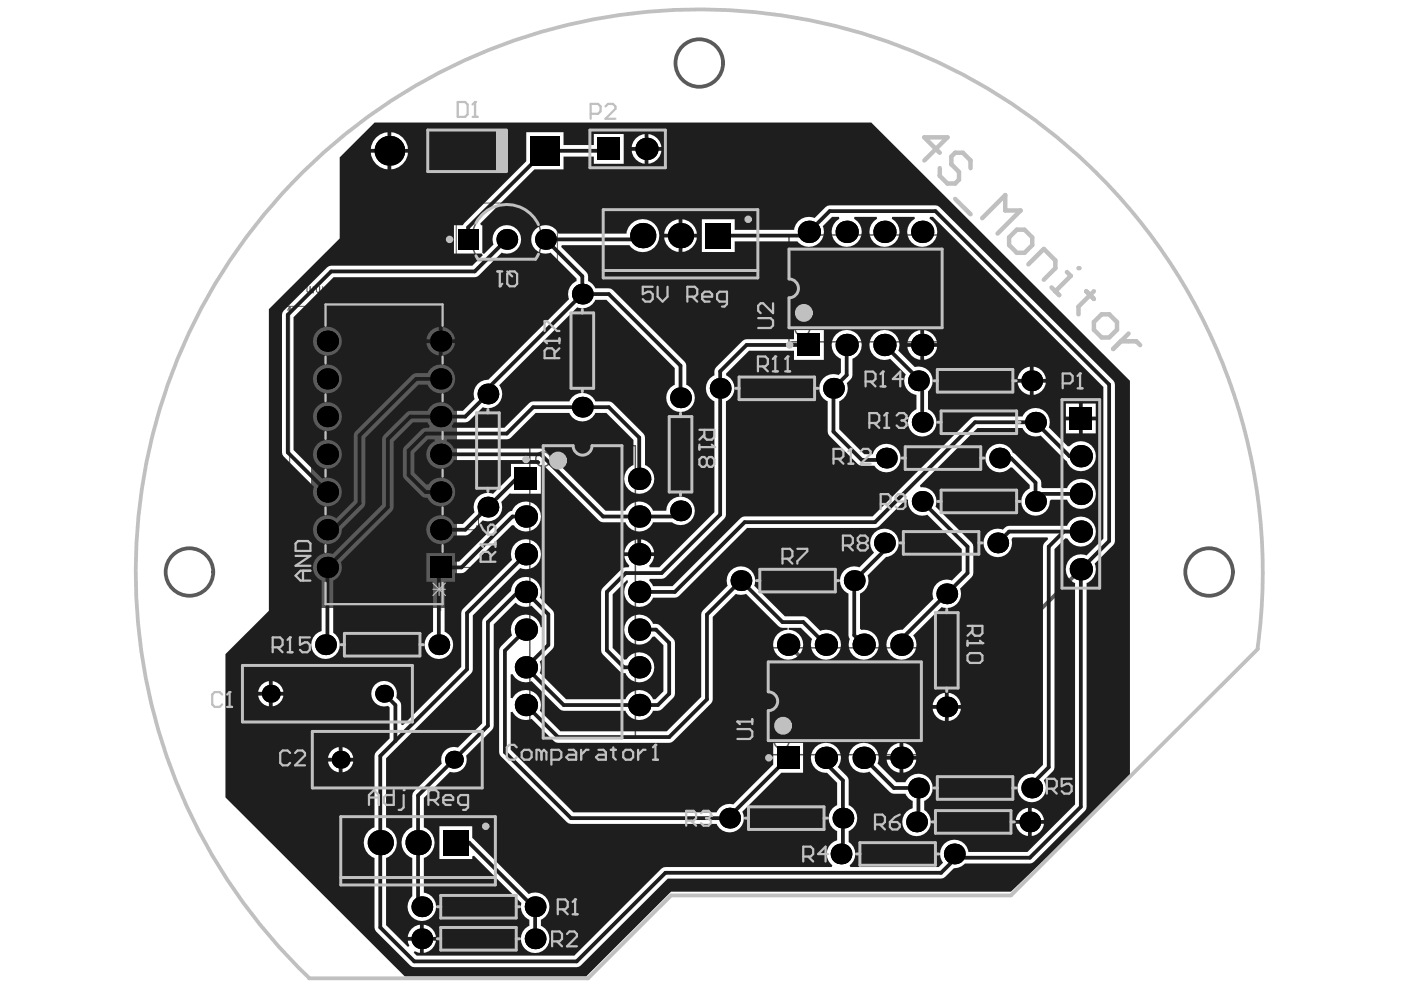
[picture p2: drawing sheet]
<svg xmlns="http://www.w3.org/2000/svg" width="297mm" height="210mm" viewBox="0 0 297 210" stroke-linecap="round" stroke-linejoin="round" font-family="sans-serif">
<path d="M68.6 64.1h25.6v5.2h2.3v54h-2.3v5.2h-25.6v-5.2h-2.2v-54h2.2z" fill="#5a5a5a"/>
<g fill="none" stroke="#5a5a5a" stroke-width=".32">
<path d="M102.4 45.4a7.4 7.4 0 0 1 9.9-.3 7.4 7.4 0 0 1 1.2 9.9h-12.1a7.4 7.4 0 0 1 1-9.6zM105.9 50.8h3.1M107.5 49.2v3.1M127.9 44.5h32.8v14.4h-32.8zM127.9 54.8h32.8M142.7 50h3.2M144.3 48.4v3.1M167.3 49.8h32.5v22.7h-32.5zM183.5 59.6v3.1M181.9 61.2h3.2M112.3 94.5h22.4v62h-22.4zM121.9 125.5h3.2"/>
<path d="M123.5 123.9v3.2M162.9 137.4h32.4v22.6h-32.4zM177.5 148.7h3.2M179.1 147.1v3.2M72.2 173.2h32.8v14.4h-32.8zM87.1 178.7h3.1M88.6 177.1v3.1M72.2 185.9h32.8"/>
<circle cx="170.1" cy="69.6" r="1.57"/>
<circle cx="115.2" cy="97.3" r="1.57"/>
<circle cx="165.7" cy="157.2" r="1.57"/>
</g>
<g fill="none" stroke="#5a5a5a" stroke-width=".21">
<path d="M96.7 43h21.5v12.3h-21.5zM60.2 64.9h33.2M61.4 64.9l.4 .8h-.8zM61.4 64.9v62.8M65.1 60.8v.9l.3 .4 .4-.4M65.8 60.8v.9M66.4 60.8v1.3h-.3l-.3-.4M67.1 60.8v.9l.3 .4 .4-.4M67.8 60.8v.9M68.4 60.8v1.3h-.3l-.3-.4M69.1 60.8h1.3l-1.3 1.3v.3l.3 .3h.7l.3-.3M69.4 70.9h-1.4v2.9h1.4"/>
<path d="M69.4 78.9h-1.4v2.9h1.4M69.4 63.1v66.4M69.4 64.3l.8-.4v.8zM69.4 64.3h24M71.1 61.1l.3-.3h.7l.3 .3v.6h-1l-.3-.3zM72.4 61.7l-.6 .7-.7 .3M73.8 60.8h.3v.3h-.3zM76.1 60.8v.3l-1.3 1.3v.3h1.3M78.1 60.8l-1.3 1.3M78.8 60.8v.9l.3 .4h1v-1.3M81.1 60.8h.7M81.4 62.7h.1"/>
<path d="M81.4 60.8v1.3h.4M82.4 62.1h.1M82.4 62.1v.3l.4 .3h.6l.4-.3M82.8 61.7l-.4 .4M82.8 61.7h.3M83.8 61.1l-.4-.3h-.6l-.4 .3v.3l.4 .3M85.1 60.8h.3v.3h-.3zM86.1 61.1l.3-.3h.7l.3 .3v1.3l-.3 .3h-.7l-.3-.3zM92.6 63.9l.8 .4-.8 .4zM93.4 63.1v66.4M93.4 70.9h1.5v2.9h-1.5M93.4 78.9h1.5v2.9h-1.5"/>
<path d="M69.4 86.9h-1.4v2.9h1.4M69.4 94.9h-1.4v2.9h1.4M93.4 86.9h1.5v2.9h-1.5M93.4 94.9h1.5v2.9h-1.5M69.4 102.9h-1.4v2.9h1.4M69.4 110.9h-1.4v2.9h1.4M69.4 118.9h-1.4v2.8h1.4M93.4 102.9h1.5v2.9h-1.5M93.4 110.9h1.5v2.9h-1.5M93.4 118.9h1.5v2.8h-1.5M93.4 112.3h9.2M101 111.5h.8l-.4 .8z"/>
<path d="M101.4 108.3v4M60.2 127.7h33.2M61 126.9h.8l-.4 .8zM69.4 128.3l.8-.4v.8zM69.4 128.3h24M80.5 127.7a.96 .96 0 0 1 .9-1 .96 .96 0 0 1 1 1M92.6 127.9l.8 .4-.8 .4zM93.4 120.3h9.2M101.4 120.3l.4 .8h-.8zM101.4 120.3v4"/>
</g>
<path d="M68.6 64.1h25.6v5.2h2.3v54h-2.3v5.2h-25.6v-5.2h-2.2v-54h2.2z" fill="none" stroke="#5a5a5a" stroke-width=".48"/>
<path d="M91 119l2.6 2.6M92.3 119v2.6M93.6 119l-2.6 2.6M91 120.3h2.6" fill="none" stroke="#5a5a5a" stroke-width=".24"/>
<path d="M66 63.7h30.9v65.2h-30.9z" fill="#5a5a5a"/>
<g fill="none" stroke="#5a5a5a" stroke-width=".8">
<path d="M229.2 120.7l-14.5 14.4v11.6l-8 8h-21.6l-18-18"/>
<circle cx="148.3" cy="13.4" r="5"/>
<circle cx="40.2" cy="121.3" r="5"/>
<circle cx="256.4" cy="121.3" r="5"/>
</g>
<g fill="#000">
<circle cx="82.6" cy="32" r="3.2"/>
<circle cx="137.1" cy="31.6" r="2.37"/>
<circle cx="107.5" cy="50.8" r="2.21"/>
<circle cx="115.6" cy="50.8" r="2.21"/>
<circle cx="136.3" cy="50" r="2.68"/>
<circle cx="144.3" cy="50" r="2.68"/>
<circle cx="171.5" cy="49.2" r="2.37"/>
<circle cx="179.5" cy="49.2" r="2.37"/>
<circle cx="187.5" cy="49.2" r="2.37"/>
<circle cx="195.5" cy="49.2" r="2.37"/>
<circle cx="69.4" cy="72.3" r="2.24"/>
<circle cx="93.4" cy="72.3" r="2.24"/>
<circle cx="123.5" cy="62.3" r="2.21"/>
<circle cx="179.5" cy="73.1" r="2.37"/>
<circle cx="187.5" cy="73.1" r="2.37"/>
<circle cx="195.5" cy="73.1" r="2.37"/>
<circle cx="69.4" cy="88.3" r="2.24"/>
<circle cx="69.4" cy="80.3" r="2.24"/>
<circle cx="69.4" cy="96.3" r="2.24"/>
<circle cx="93.4" cy="88.3" r="2.24"/>
<circle cx="93.4" cy="80.3" r="2.24"/>
<circle cx="93.4" cy="96.3" r="2.24"/>
<circle cx="103.4" cy="83.5" r="2.21"/>
<circle cx="123.5" cy="86.3" r="2.21"/>
<circle cx="144.3" cy="84.3" r="2.21"/>
<circle cx="152.7" cy="82.3" r="2.21"/>
<circle cx="176.7" cy="82.3" r="2.21"/>
<circle cx="187.9" cy="97.1" r="2.21"/>
<circle cx="194.7" cy="80.7" r="2.21"/>
<circle cx="195.5" cy="89.5" r="2.21"/>
<circle cx="211.9" cy="97.1" r="2.21"/>
<circle cx="218.7" cy="80.7" r="2.21"/>
<circle cx="219.5" cy="89.5" r="2.21"/>
<circle cx="229.2" cy="96.7" r="2.37"/>
<circle cx="69.4" cy="104.3" r="2.24"/>
<circle cx="69.4" cy="112.3" r="2.24"/>
<circle cx="93.4" cy="112.3" r="2.24"/>
<circle cx="93.4" cy="104.3" r="2.24"/>
<circle cx="103.4" cy="107.5" r="2.21"/>
<circle cx="111.5" cy="109.5" r="2.37"/>
<circle cx="111.5" cy="117.5" r="2.37"/>
<circle cx="135.5" cy="117.5" r="2.37"/>
<circle cx="135.5" cy="101.5" r="2.37"/>
<circle cx="135.5" cy="109.5" r="2.37"/>
<circle cx="144.3" cy="108.3" r="2.21"/>
<circle cx="187.5" cy="115.1" r="2.21"/>
<circle cx="195.5" cy="106.3" r="2.21"/>
<circle cx="211.5" cy="115.1" r="2.21"/>
<circle cx="219.5" cy="106.3" r="2.21"/>
<circle cx="229.2" cy="112.7" r="2.37"/>
<circle cx="229.2" cy="104.7" r="2.37"/>
<circle cx="69" cy="136.7" r="2.21"/>
<circle cx="69.4" cy="120.3" r="2.24"/>
<circle cx="93" cy="136.7" r="2.21"/>
<circle cx="111.5" cy="125.5" r="2.37"/>
<circle cx="111.5" cy="133.5" r="2.37"/>
<circle cx="135.5" cy="125.5" r="2.37"/>
<circle cx="135.5" cy="133.5" r="2.37"/>
<circle cx="157.1" cy="123.1" r="2.21"/>
<circle cx="167.1" cy="136.7" r="2.37"/>
<circle cx="175.1" cy="136.7" r="2.37"/>
<circle cx="181.1" cy="123.1" r="2.21"/>
<circle cx="183.1" cy="136.7" r="2.37"/>
<circle cx="191.1" cy="136.7" r="2.37"/>
<circle cx="200.7" cy="125.9" r="2.21"/>
<circle cx="229.2" cy="120.7" r="2.37"/>
<circle cx="57.4" cy="147.1" r="1.89"/>
<circle cx="81.4" cy="147.1" r="1.89"/>
<circle cx="111.5" cy="149.5" r="2.37"/>
<circle cx="111.5" cy="141.5" r="2.37"/>
<circle cx="135.5" cy="149.5" r="2.37"/>
<circle cx="135.5" cy="141.5" r="2.37"/>
<circle cx="200.7" cy="149.9" r="2.21"/>
<circle cx="72.2" cy="161.1" r="1.89"/>
<circle cx="80.6" cy="178.7" r="2.68"/>
<circle cx="88.6" cy="178.7" r="2.68"/>
<circle cx="96.2" cy="161.1" r="1.89"/>
<circle cx="154.7" cy="173.5" r="2.21"/>
<circle cx="175.1" cy="160.7" r="2.37"/>
<circle cx="178.7" cy="173.5" r="2.21"/>
<circle cx="183.1" cy="160.7" r="2.37"/>
<circle cx="191.1" cy="160.7" r="2.37"/>
<circle cx="194.3" cy="174.3" r="2.21"/>
<circle cx="194.7" cy="167.1" r="2.21"/>
<circle cx="218.3" cy="174.3" r="2.21"/>
<circle cx="218.7" cy="167.1" r="2.21"/>
<circle cx="89.4" cy="192.3" r="2.21"/>
<circle cx="89.4" cy="199" r="2.21"/>
<circle cx="113.5" cy="192.3" r="2.21"/>
<circle cx="113.5" cy="199" r="2.21"/>
<circle cx="178.3" cy="181.1" r="2.21"/>
<circle cx="202.3" cy="181.1" r="2.21"/>
</g>
<g fill="#000">
<path d="M112.4 28.8h6.3v6.3h-6.3z" fill-rule="evenodd"/>
<path d="M126.7 29.2h4.7v4.7h-4.7z" fill-rule="evenodd"/>
<path d="M97 48.6h4.5v4.4h-4.5z" fill-rule="evenodd"/>
<path d="M149.6 47.3h5.4v5.3h-5.4z" fill-rule="evenodd"/>
<path d="M169.1 70.8h4.8v4.7h-4.8z" fill-rule="evenodd"/>
<path d="M109.1 99.2h4.8v4.7h-4.8z" fill-rule="evenodd"/>
<path d="M226.8 86.4h4.7v4.7h-4.7z" fill-rule="evenodd"/>
<path d="M91.2 118.1h4.5v4.4h-4.5z" fill-rule="evenodd"/>
<path d="M164.7 158.3h4.8v4.7h-4.8z" fill-rule="evenodd"/>
<path d="M94 176h5.3v5.3h-5.3z" fill-rule="evenodd"/>
</g>
<path d="M72 33.4l7.4-7.4h105.3l54.9 54.7v84.4l-25.3 24h-72l-18 17.9h-38.5l-38-37.9v-30.4l9.2-9.2v-64l15-14.9zM137.5 28.4v2.8h2.7a3.1 3.1 0 0 0-2.7-2.8zM134.8 29.3l-.5 .7-.4 1.2h2.8v-2.8l-1.2 .4zM83 28v3.6h3.5a3.8 3.8 0 0 0-3.5-3.6zM79.7 29.2l-.6 .8-.5 1.6h3.6v-3.6l-1.6 .5zM137.5 32v2.7a3.1 3.1 0 0 0 2.7-2.7zM133.9 32a3.1 3.1 0 0 0 2.8 2.7v-2.7zM60.1 65.9l-.3 .8v29.2l.3 .9 6.5 6.4a3.1 3.1 0 0 0 2.4 4.2 3.1 3.1 0 0 0 3.5-3.4 3.1 3.1 0 0 0-4.2-2.5l-6.1-6.1v-28.1l8.5-8.5h29.9l.9-.4 4.9-4.8a3 3 0 0 0 4.1-2.5 3 3 0 0 0-3.4-3.3 3 3 0 0 0-2.5 4l-2 2-.3-.2v-5.8h-.3l-.2-.4 11.5-11.5h6.2v-2.7h6.4v1.5h6.3v-6.3h-6.3v2.4h-6.4v-2.8h-7.9v6.2l-13.5 13.6h-1.9v6h5.9l.2 .3-2.2 2.2-30.3 .1zM83 32.4v3.5a3.8 3.8 0 0 0 3.5-3.5zM78.6 32.4a3.8 3.8 0 0 0 3.6 3.5v-3.5zM148.8 46.5v6.9h7v-2.2h13.3a3.2 3.2 0 0 0 4 .7 3.2 3.2 0 0 0 1.3-3.9l2-2h1.5l.1 .4a3.2 3.2 0 0 0-.9 4.8 3.2 3.2 0 0 0 4.9 0 3.2 3.2 0 0 0-.9-4.8l.1-.4h4.7l.1 .4a3.2 3.2 0 0 0-.9 4.8 3.2 3.2 0 0 0 4.9 0 3.2 3.2 0 0 0-.9-4.8l.1-.4h4.7l.1 .4a3.2 3.2 0 0 0-.9 4.8 3.2 3.2 0 0 0 4.9 0 3.2 3.2 0 0 0-.9-4.8l.1-.4h.6l36.1 36v32.2l-3.5 3.6a3.2 3.2 0 0 0-4.2 1.7 3.2 3.2 0 0 0 1.7 4.1v47l-10.1 10h-12.5a3 3 0 0 0-4.1-2.3 3 3 0 0 0-1.2 4.6l-1 .9h-18.7l-.1-.4a2.98 2.98 0 0 0-.3-4.9v-2.3a2.99 2.99 0 0 0 1.8-2.7 2.99 2.99 0 0 0-1.8-2.8l-.1-5.7-2.2-2.4a3.2 3.2 0 0 0-1.2-4.8 3.2 3.2 0 0 0-4.4 2.3 3.2 3.2 0 0 0 3.3 3.7l2.2 2.2v4.7a2.99 2.99 0 0 0-1.8 2.8 2.99 2.99 0 0 0 1.8 2.7v1.9a3 3 0 0 0-2.2 2.4 3 3 0 0 0 1.2 2.9l-.2 .4-35.7 .1-18.8 18.7h-33.5l-.6-.6 .2-.3 1.1 .3v-2.6h-2.5l.3 1.2-.3 .2-4.6-4.7v-14.2a3.5 3.5 0 0 0 2.2-3.2 3.5 3.5 0 0 0-2.2-3.3v-14.6l18-18 .3-.9v-11.4l10.1-10.1a3.2 3.2 0 0 0 4.4-2.5 3.2 3.2 0 0 0-3.6-3.6 3.2 3.2 0 0 0-2.5 4.4l-10.7 10.8-.1 11.9-12.4 12.4-.3-.2-.1-4.6-1-1.1a2.71 2.71 0 0 0-2.3-3.5 2.71 2.71 0 0 0-3 3 2.71 2.71 0 0 0 3.6 2.2l.3 .4v6.6l-2.8 2.8-.4 .9v15.1a3.5 3.5 0 0 0-2.3 3.3 3.5 3.5 0 0 0 2.3 3.2l.1 15.2 7.5 7.6 .8 .4 34.9-.1 18.9-18.7h57.9l.9-.4 1.8-1.8a2.9 2.9 0 0 0 2.4-1l14.2-.1 11.5-11.5 .1-47.9a3.1 3.1 0 0 0 1.7-4.1l3.9-3.9 .4-.9v-33.2l-.4-.8-37.2-37.1-22.9-.1-.9 .4-2.3 2.3a3.1 3.1 0 0 0-4.3 2.5h-12.6v-2.2zM113.5 48.6a3 3 0 0 0-.4 3.8 3 3 0 0 0 3.6 1.2l5.5 5.5v.5a2.94 2.94 0 0 0-1.5 3.8l-17.3 17.1a3 3 0 0 0-2.8 4.1l-2.5 2.5h-1.9a3 3 0 0 0-2.8-1.8 3 3 0 0 0-2.7 1.8l-4.1 .1-5.5 5.5-.1 14.3-10.5 10.5a3 3 0 0 0-3.9 1.6 3 3 0 0 0 1.6 4v10.7l-.7 .3a3 3 0 0 0-.8 4.5 3 3 0 0 0 4.6 .1 3 3 0 0 0-.7-4.5v-11.1l.4-.1a3 3 0 0 0 1.3-3.8l11.1-11.2 .1-14.4 4-4h3.2l.4 .7-.2 .4-1.1 .1-.4 .3-3.9 4-.1 5.6 .4 .9 3.6 3.6 .4 .2 .9 .1a3.1 3.1 0 0 0 4.5 1.3 3.1 3.1 0 0 0 .4-4.7 3.1 3.1 0 0 0-4.7 .6l-.5 .1-2.5-2.6v-4.2l2.8-2.9h1.4l.1 .4a3 3 0 0 0-.9 5 3 3 0 0 0 4.9-1h18l.4 .5-.2 .4h-6.1v2.5l-3.8 3.8a2.99 2.99 0 0 0-3.2 .7 2.99 2.99 0 0 0-.7 3.2l-2.5 2.5h-1.9a3.1 3.1 0 0 0-4.6-1.2 3.1 3.1 0 0 0 0 4.8 3.1 3.1 0 0 0 4.6-1.2l2.9-.1 3.3-3.1a2.99 2.99 0 0 0 3.2-.6 2.99 2.99 0 0 0 .7-3.3l1.8-1.8 6.6 .1v-6.1l.4-.1 11.9 11.9 .9 .3h4.7l.2 .4a3.2 3.2 0 0 0 2.9 1.6 3.2 3.2 0 0 0 2.7-2h4.1l.3 .2a3 3 0 0 0 4.3-1.5 3 3 0 0 0-2.3-4.1 3 3 0 0 0-3.5 3h-2.9l-.1-.4a3.2 3.2 0 0 0-3-1.6 3.2 3.2 0 0 0-2.7 2h-4.2l-13.3-13.1-18.9-.1-.6-.9-.9-.7 .1-.4h13.1l5.7-5.5h7.1l.1 .2a3 3 0 0 0 2.8 1.6 3 3 0 0 0 2.6-1.8h2.4l5.7 5.7v5.3l-.4 .2a3.2 3.2 0 0 0-.8 4.9 3.2 3.2 0 0 0 5-.3 3.2 3.2 0 0 0-1.3-4.8v-5.8l-.4-.9-6.5-6.4-.8-.4h-2.9l-.1-.3a3 3 0 0 0-2.8-1.5 3 3 0 0 0-2.6 1.8l-8.1 .1-5.7 5.5h-10.9l-.2-.4 .4-.7 2.9-.1 3.3-3.2a3 3 0 0 0 3.5-1 3 3 0 0 0-.1-3.6l16.6-16.5 .3 .1a2.98 2.98 0 0 0 3.5-1.7h2.4l14.5 14.4v3.6l-.3 .1a3 3 0 0 0-.8 4.6 3 3 0 0 0 4.7-.2 3 3 0 0 0-1.2-4.5v-4.1l-.4-.8-15.2-15.2-.8-.4h-2.9l-.6-.9-.9-.6v-1l-.4-.9-5.3-5.4 .1-.3h14.3l.4 .4a3.5 3.5 0 0 0 5.4-.5 3.5 3.5 0 0 0-1.7-5.2 3.5 3.5 0 0 0-4.7 2.8h-14.4l-.1-.3a3 3 0 0 0-4.8-.6zM144.7 46.5v3.1h3a3.4 3.4 0 0 0-3-3.1zM141.8 47.5l-.6 .7-.4 1.4h3.1v-3.1l-1.4 .4zM144.7 50.4v3a3.4 3.4 0 0 0 3-3zM140.8 50.4a3.4 3.4 0 0 0 3.1 3v-3zM93.8 69.3v2.6h2.7a2.94 2.94 0 0 0-2.7-2.6zM91.3 70.2l-.5 .6-.4 1.1h2.6v-2.6l-1.1 .4zM195.9 70v2.7h2.8a3.1 3.1 0 0 0-2.8-2.7zM193.3 70.9l-.5 .6-.4 1.2h2.7v-2.7l-1.2 .4zM93.8 72.7v2.7a2.94 2.94 0 0 0 2.7-2.7zM90.4 72.7a2.94 2.94 0 0 0 2.6 2.7v-2.7zM66.4 72.3a3.1 3.1 0 0 0 6.1 0 3.1 3.1 0 0 0-6.1 0zM195.9 73.5v2.8a3.1 3.1 0 0 0 2.8-2.8zM192.4 73.5a3.1 3.1 0 0 0 2.7 2.8v-2.8zM151.8 77.9l-.2 .4-.1 1.3a2.99 2.99 0 0 0-1.8 2.7 2.99 2.99 0 0 0 1.8 2.8v23.5l-11.7 11.7h-2l-.2-.4a2.86 2.86 0 0 0 1.1-2h-6.3a2.86 2.86 0 0 0 1 2l-.1 .4-1.1 .1-.4 .2-4 4-.4 .9 .1 12.9 3.9 4 .4 .2 .8 .1a3.2 3.2 0 0 0 4.7 1.4 3.2 3.2 0 0 0 .5-4.9 3.2 3.2 0 0 0-4.9 .6l-.5 .1-2.5-2.5v-11.4l3.1-3 .1 .4a3.2 3.2 0 0 0 .7 4.8 3.2 3.2 0 0 0 4.6-1.5h4.7l.8-.3 14.5-14.5h27.1l.9-.3 5.8-5.8 .3 .2a2.98 2.98 0 0 0 4.1 3.1l7.3 7.3v4.6l-2.1 2.1a2.99 2.99 0 0 0-3.2 .7 2.99 2.99 0 0 0-.7 3.2l-6.5 6.5a3.2 3.2 0 0 0-3.4 3.7 3.2 3.2 0 0 0 4.4 2.4 3.2 3.2 0 0 0 1.2-4.9l6.1-6a2.99 2.99 0 0 0 3.2-.7 2.99 2.99 0 0 0 .6-3.2l2.8-2.8v-6.6l-8-8a2.98 2.98 0 0 0-3.1-4.1l-.2-.3 12.2-12.2h9.6a2.94 2.94 0 0 0 3.8 1.5l5.6 5.5a3.2 3.2 0 0 0 4.5 1.7 3.2 3.2 0 0 0 1-4.8 3.2 3.2 0 0 0-4.9-.1h-.4l-4-4a3 3 0 0 0-1.7-3.9 3 3 0 0 0-3.9 1.6l-10.5 .1-21.3 21.1-27.6 .1-14.8 14.7h-4.2l-.8-1.2 .2-.4h2.5l.8-.3 12.7-12.8 .1-24.5a2.99 2.99 0 0 0 1.8-2.7 2.99 2.99 0 0 0-1.7-2.8l-.1-.4 4.9-4.8h9.5v1.9h6.4v-6.3h-6.4v1.9l-10.5 .1zM177.3 70.9a3.2 3.2 0 0 0 1 5.2v2.9l-.5 .5a3 3 0 0 0-3.9 1.7 3 3 0 0 0 1.6 3.9v6.4l.3 .9 6.4 6.3h3.2a3 3 0 0 0 4.7 .5 3 3 0 0 0-.7-4.7 3 3 0 0 0-4.4 1.8h-1.8l-5.3-5.3v-5.9a2.94 2.94 0 0 0 1.6-3.8l1.1-1.3 .1-3.9a3.2 3.2 0 0 0 1.5-4.8 3.2 3.2 0 0 0-4.9-.4zM219.1 77.8v2.5h2.6a2.91 2.91 0 0 0-2.6-2.5zM216.6 78.6l-.5 .6-.3 1.1h2.5v-2.5l-1.1 .3zM75.4 91.5l-.4 .8v13.9l-3.7 3.7a3.1 3.1 0 0 0-4.7 1.2 3.1 3.1 0 0 0 2.2 4.2 3.1 3.1 0 0 0 3.7-3.1l4.9-5v-14.4l11.3-11.2h2a3.1 3.1 0 0 0 4.6 1.1 3.1 3.1 0 0 0 0-4.8 3.1 3.1 0 0 0-4.6 1.2h-2.5l-.8 .4zM66.4 80.3a3.1 3.1 0 0 0 6.1 0 3.1 3.1 0 0 0-6.1 0zM219.1 81.1v2.6a2.91 2.91 0 0 0 2.6-2.6zM215.8 81.1a2.91 2.91 0 0 0 2.5 2.6v-2.6zM229.6 85.6v2.7h2.7v-2.7zM226 85.6v2.7h2.8v-2.7zM66.4 88.3a3.1 3.1 0 0 0 6.1 0 3.1 3.1 0 0 0-6.1 0zM229.6 89.1v2.8h2.7v-2.8zM226 89.1v2.8h2.8v-2.8zM185.3 70.9a3.2 3.2 0 0 0-.4 4 3.2 3.2 0 0 0 3.8 1.2l3.3 3.3a2.98 2.98 0 0 0 2.3 4.3v3.1a3 3 0 0 0-1.1 4.6 3 3 0 0 0 4.7 0 3 3 0 0 0-1.1-4.6v-3.8a3 3 0 0 0 .6-3.7 3 3 0 0 0-3.5-1.5l-3.4-3.5a3.2 3.2 0 0 0-1.2-3.8 3.2 3.2 0 0 0-4 .4zM66.4 96.3a3.1 3.1 0 0 0 6.1 0 3.1 3.1 0 0 0-6.1 0zM209.8 95a3 3 0 0 0 .1 4.3 3 3 0 0 0 4.3-.2h.4l3.7 3.7v.8a3 3 0 0 0-.4 5.3 3 3 0 0 0 4.7-2.7l.2-.3h3.4a3.2 3.2 0 0 0 4.9 1.3 3.2 3.2 0 0 0 0-5 3.2 3.2 0 0 0-4.9 1.3h-5.1l-.3-.2-.1-1.4-.3-.4-5.6-5.5a3.1 3.1 0 0 0-5-1zM209.4 113a3 3 0 0 0 1.4 5 3 3 0 0 0 3.7-3.7l.2-.4h7.4l.1 .4-.7 .7-.4 .9v46.3l-1.9 1.9a3 3 0 0 0-3.4 3.3 3 3 0 0 0 3.9 2.5 3 3 0 0 0 1.6-4.4l1.9-2 .4-.8v-46.3l2.3-2.3 .4 .1a3.2 3.2 0 0 0 4.9 .9 3.2 3.2 0 0 0-.2-4.9 3.2 3.2 0 0 0-4.8 1.3h-12.3l-.4 .1-.9 .7a2.93 2.93 0 0 0-3.2 .7zM90.4 117.3v6h1.4v10.6a3 3 0 0 0-1.1 4.7 3 3 0 0 0 4.7 0 3 3 0 0 0-1.1-4.7v-10.6h2.2v-1.8h1.3l.9-.3 9.8-9.9 .4 .1a3.2 3.2 0 0 0 4.9 .3 3.2 3.2 0 0 0-.5-4.9 3.2 3.2 0 0 0-4.7 1.5l-.8 .3-10.5 10.5h-.8v-1.8zM135.9 114.4v2.7h2.8a3.1 3.1 0 0 0-2.8-2.7zM133.3 115.3l-.5 .6-.4 1.2h2.7v-2.7l-1.2 .3zM185.4 113a3 3 0 0 0-.1 4.2l-3.1 3.1a3 3 0 0 0-3.9 1.6 3 3 0 0 0 1.6 3.9v8.9l.3 .8a3.2 3.2 0 0 0 2.2 4.3 3.2 3.2 0 0 0 3.9-3 3.2 3.2 0 0 0-3.7-3.2l-.3-.3v-7.5a2.94 2.94 0 0 0 1.6-3.8l4-3.9a3 3 0 0 0 2.3-4.3 3 3 0 0 0-4.8-.8zM57.8 144.4v2.3h2.3a2.6 2.6 0 0 0-2.3-2.3zM55.5 145.2l-.4 .5-.4 1h2.3v-2.3l-.9 .3zM201.1 146.9v2.6h2.6a2.91 2.91 0 0 0-2.6-2.6zM198.6 147.7l-.5 .7-.3 1.1h2.5v-2.6l-1.1 .4zM57.8 147.5v2.2a2.6 2.6 0 0 0 2.3-2.2zM54.7 147.5a2.6 2.6 0 0 0 2.3 2.2v-2.2zM109.3 123.2l-.6 .7-.4 1.4-6 6.1-.1 22-5.1 5.1a2.69 2.69 0 0 0-2.8 .7 2.69 2.69 0 0 0-.6 2.7l-6.2 6.3-.1 7.2a3.5 3.5 0 0 0-2.3 3.3 3.5 3.5 0 0 0 2.3 3.2v8.1a3 3 0 0 0 .3 4.7 3 3 0 0 0 4.5-1.3 3 3 0 0 0-2.3-4.1v-7.4a3.5 3.5 0 0 0 2.2-3.2 3.5 3.5 0 0 0-2.2-3.3v-6.2l5.5-5.6a2.69 2.69 0 0 0 2.8-.6 2.69 2.69 0 0 0 .6-2.8l5.8-5.9 .1-21.9 4.6-4.6a3.1 3.1 0 0 0 3.4 .6l2.3 2.4v2.2h-.4a3.2 3.2 0 0 0-4-2.6 3.2 3.2 0 0 0-2 4.3l-2.4 2.4-.4 .8 .1 22 14.3 14.4 .9 .4h30.8a3 3 0 0 0 4.1 1.5 3 3 0 0 0 1.4-4.1l8.3-8.3h4.6v-6.3h-6.4v4.6l-8.4 8.4a2.99 2.99 0 0 0-3.6 1.7h-30.3l-13.3-13.2v-8l.4-.1a3.1 3.1 0 0 0 4 1.5l4.7 4.7 .9 .4 24.1-.1 8.6-8.6 .1-18 4.9-4.9a2.7 2.7 0 0 0 2.2 0l6.8 6.9 .9 .3h1.1v.4a3.2 3.2 0 0 0-2.7 4.6 3.2 3.2 0 0 0 5.3 .6 3.2 3.2 0 0 0-1.7-5.1l-.7-.1v-.4h2.6l2.4 2.4a3.2 3.2 0 0 0 2.5 4.4 3.2 3.2 0 0 0 3.6-3.6 3.2 3.2 0 0 0-4.4-2.5l-3.1-3-4.4-.1-6.5-6.5a3 3 0 0 0-2.8-4.1 3 3 0 0 0-2.8 4.1l-5.5 5.6-.1 18-7.3 7.3h-22.6l-4.4-4.4a3.2 3.2 0 0 0-1.6-4.1 3.2 3.2 0 0 0-4.1 1.5l-.4-.1v-5l.4-.1a3.1 3.1 0 0 0 4 1.5l6.3 6.2 13.6 .1a3.1 3.1 0 0 0 2.9 2 3.1 3.1 0 0 0 2.9-2h1.1l.8-.4 2.4-2.4 .4-.8-.1-11.3-3.1-3.2-.4-.2-1.1-.1a3.2 3.2 0 0 0-4.7-1.4 3.2 3.2 0 0 0-.3 5 3.2 3.2 0 0 0 4.9-.9l.5-.1 1.9 1.9v9.8l-1.7 1.7h-.6a3.1 3.1 0 0 0-2.9-2 3.1 3.1 0 0 0-2.9 2h-12.6l-5.6-5.6a2.85 2.85 0 0 0 0-2.4l2.7-2.7 .4-.9-.1-6.9-3-3.1a3.2 3.2 0 0 0-1.1-3.9 3.2 3.2 0 0 0-4 .4zM201.1 150.3v2.6a2.91 2.91 0 0 0 2.6-2.6zM197.8 150.3a2.91 2.91 0 0 0 2.5 2.6v-2.6zM191.5 157.5v2.8h2.8a3.1 3.1 0 0 0-2.8-2.8zM188.9 158.4l-.5 .7-.4 1.2h2.7v-2.8l-1.2 .4zM72.6 158.4v2.3h2.3a2.6 2.6 0 0 0-2.3-2.3zM70.3 159.2l-.4 .5-.3 1h2.2v-2.3l-.9 .3zM72.6 161.5v2.2a2.6 2.6 0 0 0 2.3-2.2zM69.6 161.5a2.6 2.6 0 0 0 2.2 2.2v-2.2zM191.5 161.1v2.7a3.1 3.1 0 0 0 2.8-2.7zM188 161.1a3.1 3.1 0 0 0 2.7 2.7v-2.7zM218.7 171.3v2.6h2.6a2.91 2.91 0 0 0-2.6-2.6zM216.2 172.1l-.5 .6-.3 1.2h2.5v-2.6l-1.1 .3zM218.7 174.7v2.5a2.91 2.91 0 0 0 2.6-2.5zM215.4 174.7a2.91 2.91 0 0 0 2.5 2.5v-2.5zM180.9 158.4a3.2 3.2 0 0 0-.4 4 3.2 3.2 0 0 0 3.8 1.2l4.8 4.6 2.9 .1a2.69 2.69 0 0 0 1.5 1.5v1.6a3 3 0 0 0-1.8 4.4 3 3 0 0 0 4.7 .7 3 3 0 0 0-.4-4.8v-1.9a3 3 0 0 0 .9-4.9 3 3 0 0 0-4.9 .9h-2l-4-3.9a3.2 3.2 0 0 0-1.1-3.9 3.2 3.2 0 0 0-4 .4zM89.8 196.1v2.5h2.6a2.91 2.91 0 0 0-2.6-2.5zM87.3 196.9l-.5 .6-.3 1.1h2.5v-2.5l-1.1 .3zM89.8 199.4v2.6a2.91 2.91 0 0 0 2.6-2.6zM93.2 175.2v6.9h6.9v-.5l.4-.2 10 10.1a2.98 2.98 0 0 0 1.7 3.5v1.3a3 3 0 0 0-1.1 4.6 3 3 0 0 0 4.7 0 3 3 0 0 0-1.1-4.6v-1.3a3 3 0 0 0 1.5-4.1 3 3 0 0 0-4.1-1.3l-12-11.9v-2.5z" fill="#1e1e1e"/>
<g fill="none" stroke="#1e1e1e" stroke-width=".8">
<path d="M129.1 31.6l-.4 .4h-13.2l-16.2 16.2v2.6M107.5 50.8l-6.9 6.8h-30.4l-9.2 9.1v29.2l8.4 8.4M136.3 50l-.8 .8h-19.9l7.9 7.8v3.7M152.3 50h18.4l5.2-5.2h22.4l36.9 36.7v33.2l-6 6v50.4l-10.9 10.8h-15.6l-3.2 3.2h-58.4l-18.8 18.7h-34.5l-7.2-7.2v-36.3l18.4-18.4v-11.9l12.5-12.5M123.5 62.3l-20.1 20v1.2l-4.8 4.8h-11.6l-4.8 4.8v14.4l-12.8 12.8v16l-.4 .4M123.5 62.3h5.6l15.2 15.2v6.8M171.5 73.1h-13.2l-5.6 5.6v30.4l-12.4 12.4h-7.6l-4 4v12.4l3.6 3.6h3.2M179.5 73.1v6.4l-2.8 2.8v9.2l6 6h4l1.2 1.2M187.5 73.1l7.2 7.2v.4l.8 .8v8M93.4 80.3h-5.2l-12 12v14.4l-5.6 5.6h-1.2M93.4 96.3h21.3l13.2 13.2h15.2l1.2-1.2M211.9 98.7l1.6-1.6h.8l5.2 5.2v4l1.6-1.6h8.1"/>
<path d="M229.2 96.7h-2.4l-7.3-7.2h-12.8l-21.2 21.2h-27.6l-14.8 14.8h-7.6M111.1 101.1l.4 .4h-2l-10.9 10.8h-5.2M111.5 109.5h-2.8l-10.9 10.8h-4.4l-.4 .4v16M135.1 101.1l.4 .4v-8.7l-6.4-6.5h-16l-5.6 5.6h-17.3l-3.6 3.6v5.2l3.6 3.6h3.2M187.5 115.1v1.6l-6.4 6.4v11.6l2 2M195.5 106.3l9.6 9.6v5.6l-14 14v1.2M225.6 112.7l-3.2 3.2v46.8l-3.7 3.6v.8M229.2 112.7h-15.3l-2.4 2.4M111.5 133.5l-4.4 4.4v21.6l14 14h33.2l.4-.4M135.5 133.5h3.6l2.8 2.8v10.8l-2.4 2.4h-20l-8-8 4.8-4.8v-6.5l-4.8-4.7h-1.6l-6.5 6.4v22l-14.8 14.8v22l1.6 1.6M175.1 136.7l-4.8-4.8h-4.4l-8.8-8.8-7.2 7.2v18l-8 8h-23.6l-6.8-6.8M81.4 147.1l2.4 2.4v7.6"/>
<path d="M96.6 178.7h2.8l14.1 13.9v6.4M154.7 173.1v.4M167.1 160.7l-12.4 12.4M175.1 160.7v1.2l3.6 3.6v16.4M183.1 160.7l6.4 6.4h5.2v8.4"/>
</g>
<g fill="#000">
<circle cx="82.6" cy="32" r="3.2"/>
<circle cx="137.1" cy="31.6" r="2.37"/>
<circle cx="107.5" cy="50.8" r="2.21"/>
<circle cx="115.6" cy="50.8" r="2.21"/>
<circle cx="136.3" cy="50" r="2.68"/>
<circle cx="144.3" cy="50" r="2.68"/>
<circle cx="171.5" cy="49.2" r="2.37"/>
<circle cx="179.5" cy="49.2" r="2.37"/>
<circle cx="187.5" cy="49.2" r="2.37"/>
<circle cx="195.5" cy="49.2" r="2.37"/>
<circle cx="69.4" cy="72.3" r="2.24"/>
<circle cx="93.4" cy="72.3" r="2.24"/>
<circle cx="123.5" cy="62.3" r="2.21"/>
<circle cx="179.5" cy="73.1" r="2.37"/>
<circle cx="187.5" cy="73.1" r="2.37"/>
<circle cx="195.5" cy="73.1" r="2.37"/>
<circle cx="69.4" cy="88.3" r="2.24"/>
<circle cx="69.4" cy="80.3" r="2.24"/>
<circle cx="69.4" cy="96.3" r="2.24"/>
<circle cx="93.4" cy="88.3" r="2.24"/>
<circle cx="93.4" cy="80.3" r="2.24"/>
<circle cx="93.4" cy="96.3" r="2.24"/>
<circle cx="103.4" cy="83.5" r="2.21"/>
<circle cx="123.5" cy="86.3" r="2.21"/>
<circle cx="144.3" cy="84.3" r="2.21"/>
<circle cx="152.7" cy="82.3" r="2.21"/>
<circle cx="176.7" cy="82.3" r="2.21"/>
<circle cx="187.9" cy="97.1" r="2.21"/>
<circle cx="194.7" cy="80.7" r="2.21"/>
<circle cx="195.5" cy="89.5" r="2.21"/>
<circle cx="211.9" cy="97.1" r="2.21"/>
<circle cx="218.7" cy="80.7" r="2.21"/>
<circle cx="219.5" cy="89.5" r="2.21"/>
<circle cx="229.2" cy="96.7" r="2.37"/>
<circle cx="69.4" cy="104.3" r="2.24"/>
<circle cx="69.4" cy="112.3" r="2.24"/>
<circle cx="93.4" cy="112.3" r="2.24"/>
<circle cx="93.4" cy="104.3" r="2.24"/>
<circle cx="103.4" cy="107.5" r="2.21"/>
<circle cx="111.5" cy="109.5" r="2.37"/>
<circle cx="111.5" cy="117.5" r="2.37"/>
<circle cx="135.5" cy="117.5" r="2.37"/>
<circle cx="135.5" cy="101.5" r="2.37"/>
<circle cx="135.5" cy="109.5" r="2.37"/>
<circle cx="144.3" cy="108.3" r="2.21"/>
<circle cx="187.5" cy="115.1" r="2.21"/>
<circle cx="195.5" cy="106.3" r="2.21"/>
<circle cx="211.5" cy="115.1" r="2.21"/>
<circle cx="219.5" cy="106.3" r="2.21"/>
<circle cx="229.2" cy="112.7" r="2.37"/>
<circle cx="229.2" cy="104.7" r="2.37"/>
<circle cx="69" cy="136.7" r="2.21"/>
<circle cx="69.4" cy="120.3" r="2.24"/>
<circle cx="93" cy="136.7" r="2.21"/>
<circle cx="111.5" cy="125.5" r="2.37"/>
<circle cx="111.5" cy="133.5" r="2.37"/>
<circle cx="135.5" cy="125.5" r="2.37"/>
<circle cx="135.5" cy="133.5" r="2.37"/>
<circle cx="157.1" cy="123.1" r="2.21"/>
<circle cx="167.1" cy="136.7" r="2.37"/>
<circle cx="175.1" cy="136.7" r="2.37"/>
<circle cx="181.1" cy="123.1" r="2.21"/>
<circle cx="183.1" cy="136.7" r="2.37"/>
<circle cx="191.1" cy="136.7" r="2.37"/>
<circle cx="200.7" cy="125.9" r="2.21"/>
<circle cx="229.2" cy="120.7" r="2.37"/>
<circle cx="57.4" cy="147.1" r="1.89"/>
<circle cx="81.4" cy="147.1" r="1.89"/>
<circle cx="111.5" cy="149.5" r="2.37"/>
<circle cx="111.5" cy="141.5" r="2.37"/>
<circle cx="135.5" cy="149.5" r="2.37"/>
<circle cx="135.5" cy="141.5" r="2.37"/>
<circle cx="200.7" cy="149.9" r="2.21"/>
<circle cx="72.2" cy="161.1" r="1.89"/>
<circle cx="80.6" cy="178.7" r="2.68"/>
<circle cx="88.6" cy="178.7" r="2.68"/>
<circle cx="96.2" cy="161.1" r="1.89"/>
<circle cx="154.7" cy="173.5" r="2.21"/>
<circle cx="175.1" cy="160.7" r="2.37"/>
<circle cx="178.7" cy="173.5" r="2.21"/>
<circle cx="183.1" cy="160.7" r="2.37"/>
<circle cx="191.1" cy="160.7" r="2.37"/>
<circle cx="194.3" cy="174.3" r="2.21"/>
<circle cx="194.7" cy="167.1" r="2.21"/>
<circle cx="218.3" cy="174.3" r="2.21"/>
<circle cx="218.7" cy="167.1" r="2.21"/>
<circle cx="89.4" cy="192.3" r="2.21"/>
<circle cx="89.4" cy="199" r="2.21"/>
<circle cx="113.5" cy="192.3" r="2.21"/>
<circle cx="113.5" cy="199" r="2.21"/>
<circle cx="178.3" cy="181.1" r="2.21"/>
<circle cx="202.3" cy="181.1" r="2.21"/>
</g>
<g fill="#000">
<path d="M112.4 28.8h6.3v6.3h-6.3z" fill-rule="evenodd"/>
<path d="M126.7 29.2h4.7v4.7h-4.7z" fill-rule="evenodd"/>
<path d="M97 48.6h4.5v4.4h-4.5z" fill-rule="evenodd"/>
<path d="M149.6 47.3h5.4v5.3h-5.4z" fill-rule="evenodd"/>
<path d="M169.1 70.8h4.8v4.7h-4.8z" fill-rule="evenodd"/>
<path d="M109.1 99.2h4.8v4.7h-4.8z" fill-rule="evenodd"/>
<path d="M226.8 86.4h4.7v4.7h-4.7z" fill-rule="evenodd"/>
<path d="M91.2 118.1h4.5v4.4h-4.5z" fill-rule="evenodd"/>
<path d="M164.7 158.3h4.8v4.7h-4.8z" fill-rule="evenodd"/>
<path d="M94 176h5.3v5.3h-5.3z" fill-rule="evenodd"/>
</g>
<g fill="none" stroke="#c0c0c0" stroke-width=".63">
<path d="M107.4 27.6h-16.7v8.8h16.7M125.1 27.6h16v8h-16zM101.4 55h12.1M127.9 44.5h32.8v14.4h-32.8zM127.9 57.4h32.8M167.3 59.2v-6.4h32.5v16.7h-32.5v-6.4M121.1 66.3h4.8v16h-4.8zM123.5 65.6v.7M156.7 79.9h16v4.8h-16zM198.7 78.3h16v4.8h-16zM101 87.5h4.9v16h-4.9zM103.4 86.8v.7"/>
<path d="M121.5 94.5h-6.3v62h16.7v-62h-6.4M123.5 82.3v.8M141.9 88.3h4.8v16h-4.8zM144.3 87.6v.7M156 82.3h.7M172.7 82.3h.7M191.2 97.1h.7M191.9 94.7h16v4.8h-16zM198 80.7h.7M198.8 89.5h.7M199.5 87.1h16v4.8h-16zM207.9 97.1h.8"/>
<path d="M214.7 80.7h.8M215.5 89.5h.8M225.2 84.7h8v40h-8zM103.4 103.5v.7M144.3 104.3v.7M190.8 115.1h.7M191.5 112.7h16v4.8h-16zM198.8 106.3h.7M199.5 103.9h16v4.8h-16zM207.5 115.1h.8M215.5 106.3h.8M72.3 136.7h.7"/>
<path d="M73 134.3h16v4.8h-16zM89 136.7h.8M160.4 123.1h.7M161.1 120.7h16v4.8h-16zM177.1 123.1h.7M198.3 129.9h4.8v16h-4.8zM200.7 129.2v.7M51.4 141.1h36v12h-36zM66.2 155.1h36v12h-36zM162.9 146.7v-6.4h32.4v16.7h-32.4v-6.3M200.7 145.9v.7M72.2 173.2h32.8v14.4h-32.8z"/>
<path d="M158 173.5h.7M158.7 171.1h16v4.8h-16zM174.7 173.5h.7M182.3 178.7h16v4.8h-16zM197.6 174.3h.7M198 167.1h.7M198.3 171.9h16v4.8h-16zM198.7 164.7h16v4.8h-16zM214.3 174.3h.8M214.7 167.1h.8M72.2 186.1h32.8M92.7 199h.7"/>
<path d="M92.7 192.3h.7M93.4 189.9h16.1v4.7h-16.1zM93.4 196.6h16.1v4.8h-16.1zM109.5 199h.7M109.5 192.3h.7M181.6 181.1h.7M198.3 181.1h.8"/>
</g>
<g fill="none" stroke="#c0c0c0" stroke-width=".48">
<path d="M69 69.1v-4.6h24.8v4.6M69 75.6v1.5M93.8 75.6v1.5M69 83.6v1.5M69 91.6v1.5M69 99.6v1.5M93.8 83.6v1.5M93.8 91.6v1.5M93.8 99.6v1.5M69 107.6v1.4M69 115.6v1.4M93.8 107.6v1.4"/>
<path d="M93.8 115.6v1.4M69 123.6v4.5h24.8v-4.5"/>
</g>
<path d="M266.7 137.6l-52.4 52.3h-72l-17.6 17.5h-59.2" fill="none" stroke="#c0c0c0" stroke-width=".8"/>
<path d="M105.2 27.6h2.5v8.8h-2.5z" fill-rule="evenodd" fill="#c0c0c0"/>
<path d="M101.9 115.4h3.2M104 119.1v-1.6l-.5-.5h-1.1l-.5 .5v1.6h3.2M105.1 117l-1.1 1.1M105.1 114.9v1.1" fill="none" stroke="#c0c0c0" stroke-width=".47"/>
<circle cx="101.9" cy="115.4" r=".24" fill="#c0c0c0"/>
<path d="M101.9 115.4l.5 .6M101.9 111.2l.5 1.1 1.1 1M103.5 111.8l.5-.6h.5l.6 .6v1l-.6 .5h-1zM205.1 132.7h3.2v1.6l-.5 .5h-1.1l-.5-.5v-1.6M205.1 135.8v1.1M205.1 136.4h3.2M206.2 133.7l-1.1 1.1" fill="none" stroke="#c0c0c0" stroke-width=".47"/>
<circle cx="208.3" cy="136.4" r=".24" fill="#c0c0c0"/>
<path d="M115.5 72.3h3.1M117.6 75.9v-1.5l-.6-.6h-1l-.5 .6v1.5h3.1M118.6 73.8l-1 1.1M118.6 71.7v1.1M205.1 139l.6-.5h2.1l.5 .5v1l-.5 .6h-2.1l-.6-.6zM207.8 135.8l.5 .6" fill="none" stroke="#c0c0c0" stroke-width=".47"/>
<circle cx="115.5" cy="72.3" r=".24" fill="#c0c0c0"/>
<path d="M125.2 24.1h1.6l.5-.5v-1l-.5-.6h-1.6v3.2M128.4 22.6l.5-.6h1.1l.5 .6v.5l-2.1 2.1h2.1M115.5 72.3l.5 .5M115.5 70.2v-2.1h.5l2.1 2.1h.5M160.7 67.4h2.7l.5 .6v1l-.5 .5h-2.7M163.9 64.3v2.1l-2.1-2.1h-.5l-.6 .5v1.1l.6 .5M184.3 89.7h1.6l.5-.5v-1.1l-.5-.5h-1.6v3.1M185.4 89.7l1 1M187.5 90.7h1M188 87.6v3.1" fill="none" stroke="#c0c0c0" stroke-width=".47"/>
<circle cx="188" cy="87.6" r=".24" fill="#c0c0c0"/>
<path d="M188 87.6l-.5 .5M190.1 88.1l.5-.5h1.1l.5 .5v.5" fill="none" stroke="#c0c0c0" stroke-width=".47"/>
<circle cx="192.2" cy="88.6" r=".24" fill="#c0c0c0"/>
<path d="M191.1 89.2h.6M191.7 89.2l.5 .5v.5l-.5 .5h-1.1l-.5-.5M192.2 88.6l-.5 .6M57.8 137.2h1.6l.5-.5v-1l-.5-.6h-1.6v3.2M58.9 137.2l1 1.1M61 138.3h1M61.5 135.1v3.2M61.5 159.7l-.5-.6h-1.1l-.5 .6v2l.5 .6h1.1l.5-.6M62.6 159.7l.5-.6h1l.6 .6v.5l-2.1 2.1h2.1" fill="none" stroke="#c0c0c0" stroke-width=".47"/>
<circle cx="61.5" cy="135.1" r=".24" fill="#c0c0c0"/>
<path d="M61.5 135.1l-.5 .6M65.7 135.1h-2.1v1.6l1-.5h.6l.5 .5v1.1l-.5 .5h-1.1l-.5-.5M118.3 192.8h1.5l.6-.5v-1.1l-.6-.5h-1.5v3.1M119.3 192.8l1.1 1M121.4 193.8h1.1M121.9 190.7v3.1" fill="none" stroke="#c0c0c0" stroke-width=".47"/>
<path d="M91.8 123.6l2.6 2.7M91.8 124.9h2.6M93.1 123.6v2.7M94.4 123.6l-2.6 2.7" fill="none" stroke="#c0c0c0" stroke-width=".24"/>
<circle cx="121.9" cy="190.7" r=".24" fill="#c0c0c0"/>
<path d="M105.4 57.6h1.1M106 57.6v3.1M107.5 58.1l.6-.5h1l.5 .5v2.1l-.5 .5h-1l-.6-.5zM107.5 57.6l1.1 1M121.9 190.7l-.5 .5" fill="none" stroke="#c0c0c0" stroke-width=".47"/>
<circle cx="106" cy="60.7" r=".24" fill="#c0c0c0"/>
<path d="M106.5 60.2l-.5 .5M156.3 154.6h2.7l.5 .5v1.1l-.5 .5h-2.7M156.3 153h3.2M159.5 152.5v1" fill="none" stroke="#c0c0c0" stroke-width=".47"/>
<circle cx="156.3" cy="153" r=".24" fill="#c0c0c0"/>
<path d="M160.7 77.7h1.6l.5-.5v-1.1l-.5-.5h-1.6v3.1M161.7 77.7l1.1 1M163.8 78.7h1.1M164.4 75.6v3.1M165.9 118.5h1.6l.5-.6v-1l-.5-.5h-1.6v3.1M167 118.5l1 1M169.1 116.4h2.1v.5l-2.1 2.1v.5M156.3 153l.6 .5" fill="none" stroke="#c0c0c0" stroke-width=".47"/>
<circle cx="164.4" cy="75.6" r=".24" fill="#c0c0c0"/>
<path d="M164.4 75.6l-.6 .5M166.5 78.7h1M167 75.6v3.1" fill="none" stroke="#c0c0c0" stroke-width=".47"/>
<circle cx="167" cy="75.6" r=".24" fill="#c0c0c0"/>
<g fill="none" stroke="#c0c0c0" stroke-width=".47">
<path d="M167 75.6l-.5 .5M187.2 78.8v3.1M183.5 80.9h1.6l.5-.5v-1.1l-.5-.5h-1.6v3.1M184.6 80.9l1 1M186.7 81.9h1M178.7 115.7h1.6l.5-.6v-1l-.5-.5h-1.6v3.1M179.8 115.7l1 1M182.4 115.1l-.5-.5v-.5l.5-.5h1l.6 .5v.5l-.6 .5M182.4 115.1l-.5 .6v.5l.5 .5h1l.6-.5v-.5l-.6-.6M182.4 115.1h1M186.7 106.9h1.6l.5-.6v-1l-.5-.5h-1.6v3.1M187.8 106.9l1 1"/>
<path d="M192 106.3h-1.6l-.5-.5v-.5l.5-.5h1l.6 .5v2.1l-.6 .5h-1l-.5-.5M185.5 174.8h1.6l.5-.5v-1.1l-.5-.5h-1.6v3.2M186.6 174.8l1 1.1M188.7 174.3h1.5l.6 .5v.5l-.6 .6h-1l-.5-.6zM190.8 172.7l-1.1 .5-1 1.1"/>
</g>
<circle cx="187.2" cy="78.8" r=".24" fill="#c0c0c0"/>
<g fill="none" stroke="#c0c0c0" stroke-width=".47">
<path d="M187.2 78.8l-.5 .5M176.7 97.3h1.6l.5-.6v-1l-.5-.5h-1.6v3.1M177.8 97.3l1 1M179.9 98.3h1M180.4 95.2v3.1M191.4 80.4h-2.1l1.6-1.6v3.1M62.7 117.9h3.1l-3.1 2.1h3.1M62.7 115.2l.5-.5h2.1l.5 .5v1.6h-3.1zM64.2 121v2.1M65.8 121h-2.1l-1 1.1 1 1h2.1M117.1 199.6h1.5l.6-.5v-1.1l-.6-.5h-1.5v3.1M118.1 199.6l1.1 1"/>
<path d="M120.2 198l.5-.5h1.1l.5 .5v.5l-2.1 2.1h2.1"/>
</g>
<circle cx="180.4" cy="95.2" r=".24" fill="#c0c0c0"/>
<path d="M180.4 95.2l-.5 .5M182.5 95.7l.5-.5h1.1l.5 .5v.5l-2.1 2.1h2.1M47.1 147.3l-.5-.6h-1.1l-.5 .6v2.1l.5 .5h1.1l.5-.5M48.2 149.9h1M48.7 146.7v3.2" fill="none" stroke="#c0c0c0" stroke-width=".47"/>
<circle cx="48.7" cy="146.7" r=".24" fill="#c0c0c0"/>
<path d="M97 21.6h1.6l.5 .6v2.1l-.5 .5h-1.6zM100.2 24.8h1M100.7 21.6v3.2M48.7 146.7l-.5 .6" fill="none" stroke="#c0c0c0" stroke-width=".47"/>
<circle cx="100.7" cy="21.6" r=".24" fill="#c0c0c0"/>
<path d="M100.7 21.6l-.5 .6M229 79.2v3.1M225.3 81.3h1.6l.5-.5v-1.1l-.5-.5h-1.6v3.1M228.5 82.3h1M222 167.2h1.5l.6-.5v-1.1l-.6-.5h-1.5v3.2M223 167.2l1.1 1.1M227.2 165.1h-2.1v1.6l1.1-.5h.5l.5 .5v1l-.5 .6h-1.1l-.5-.6M170.3 181.6h1.6l.5-.5v-1.1l-.5-.5h-1.6v3.2M171.4 181.6l1 1.1M175.6 181.1h-2.1l1.5-1.6v3.2" fill="none" stroke="#c0c0c0" stroke-width=".47"/>
<circle cx="229" cy="79.2" r=".24" fill="#c0c0c0"/>
<path d="M229 79.2l-.5 .5M78.2 170.7v-2.1l1.1-1.1 1 1.1v2.1M78.2 169.1h2.1M83.5 167.5v3.2h-1.6l-.5-.6v-1l.5-.5h1.6M85.6 168.6v2.6l-.5 .5h-.6" fill="none" stroke="#c0c0c0" stroke-width=".47"/>
<circle cx="85.6" cy="167.5" r=".24" fill="#c0c0c0"/>
<path d="M90.8 169.6h1.6l.5-.5v-1.1l-.5-.5h-1.6v3.2M91.9 169.6l1 1.1M94 169.6h2.1v-.5l-.5-.5h-1.1l-.5 .5v1l.5 .6h1.1M99.2 170.7h-1.5l-.6-.6v-1l.6-.5h1.5v2.6l-.5 .5h-.5M145.5 174h1.6l.5-.5v-1.1l-.5-.5h-1.6v3.2M146.5 174l1.1 1.1M148.6 172.4l.6-.5h1l.5 .5v.6" fill="none" stroke="#c0c0c0" stroke-width=".47"/>
<circle cx="150.7" cy="173" r=".24" fill="#c0c0c0"/>
<path d="M148.3 91.1h3.1v1.6l-.5 .5h-1l-.6-.5v-1.6M148.3 94.3v1M148.3 94.8h3.1M149.3 92.2l-1 1M149.7 173.5h.5M150.2 173.5l.5 .5v.5l-.5 .6h-1l-.6-.6M150.7 173l-.5 .5" fill="none" stroke="#c0c0c0" stroke-width=".47"/>
<circle cx="151.4" cy="94.8" r=".24" fill="#c0c0c0"/>
<g fill="none" stroke="#c0c0c0" stroke-width=".47">
<path d="M138.4 60.8h-2.1v1.6l1-.5h.6l.5 .5v1l-.5 .5h-1.1l-.5-.5M139.4 60.8v2.1l1.1 1 1-1v-2.1M145.7 62.9h1.6l.5-.5v-1.1l-.5-.5h-1.6v3.1M146.8 62.9l1 1M148.9 62.9h2.1v-.5l-.5-.5h-1.1l-.5 .5v1l.5 .5h1.1M154.1 63.9h-1.5l-.6-.5v-1l.6-.5h1.5v2.6l-.5 .5h-.5M149.9 97.4l.5-.5h.5l.5 .5v1.1l-.5 .5h-.5l-.5-.5M149.9 97.4l-.6-.5h-.5l-.5 .5v1.1l.5 .5h.5l.6-.5M149.9 97.4v1.1M150.9 94.3l.5 .5M109.6 158.5l-.6-.6h-1l-.5 .6v2l.5 .6h1l.6-.6M110.6 159.5l.5-.5h1.1l.5 .5v1l-.5 .6h-1.1l-.5-.6z"/>
<path d="M114.8 159.5l-.5-.5h-.5v2.1M114.8 159.5v1.6M114.8 159.5l.5-.5 .6 .5v1.6M120.6 159h1l.6 .5v1.6h-1.6l-.5-.6 .5-.5h1.6M123.2 159v2.1M124.8 159h-.5l-1.1 1M126.9 159h1l.6 .5v1.6h-1.6l-.5-.6 .5-.5h1.6M129.5 159h1.1M130 158.5v2l.6 .6M132.1 159.5l.6-.5h1l.5 .5v1l-.5 .6h-1l-.6-.6zM135.3 159v2.1M136.9 159h-.6l-1 1"/>
<path d="M139 157.9v3.2M116.9 161.1h1.6l.5-.6v-1l-.5-.5h-1.6v3.1M138.4 161.1h1.1"/>
</g>
<circle cx="139" cy="157.9" r=".24" fill="#c0c0c0"/>
<path d="M139 157.9l-.6 .6" fill="none" stroke="#c0c0c0" stroke-width=".47"/>
<path d="M199.2 32.4l-3.2-3.3h4.9l-4.9 4.9M199.2 35.7v1.6l1.7 1.6h1.6l.8-.8v-1.6l-1.6-1.7v-1.6l.8-.8h1.6l1.7 1.6v1.7M202.5 42.2l3.3 3.2M208.2 46.3l4.9-4.9v3.2h3.3l-4.9 4.9M214 50.3l1.6-1.6h1.6l1.7 1.6v1.7l-1.7 1.6h-1.6l-1.6-1.6zM218 56l3.3-3.2 2.5 2.4v1.7l-2.5 2.4M226.2 57.7l.8 .8-3.2 3.3M222.9 60.9l1.7 1.7" fill="none" stroke="#c0c0c0" stroke-width=".95"/>
<circle cx="228.7" cy="56.9" r=".47" fill="#c0c0c0"/>
<path d="M230.3 61.8l1.6 1.6M231.9 61.8l-3.2 3.2v1.6M231.9 68.3l1.7-1.7h1.6l1.6 1.7v1.6l-1.6 1.6h-1.6l-1.7-1.6zM237.6 72.4h3.3l.8 .8M239.3 70.7l-3.3 3.3" fill="none" stroke="#c0c0c0" stroke-width=".95"/>
<g fill="none" stroke="#c0c0c0" stroke-width=".79">
<circle cx="95.3" cy="50.8" r=".39"/>
<circle cx="158.6" cy="46.5" r=".39"/>
<circle cx="167.4" cy="73.1" r=".39"/>
<circle cx="111.5" cy="97.4" r=".39"/>
<circle cx="103" cy="175.2" r=".39"/>
<circle cx="163" cy="160.7" r=".39"/>
</g>
<path d="M100.9 54.2l.5 .8M100.9 47.3a7.4 7.4 0 0 1 6.7-3.9 7.4 7.4 0 0 1 6.6 4.2M114.2 53.9l-.7 1.1M167.3 59.2a2 2 0 0 1 2 2 2 2 0 0 1-2 1.9M121.5 94.5a2 2 0 0 0 2 2 2 2 0 0 0 2-2M162.9 146.7a2 2 0 0 1 2 2 2 2 0 0 1-2 2" fill="none" stroke="#c0c0c0" stroke-width=".63"/>
<g fill="none" stroke="#c0c0c0" stroke-width="1.9">
<circle cx="170.4" cy="66.3" r=".95"/>
<circle cx="118.3" cy="97.6" r=".95"/>
<circle cx="166" cy="153.9" r=".95"/>
</g>
<path d="M266.6 137.5a119.4 119.4 0 0 0-130.5-134.9 119.4 119.4 0 0 0-100.4 158.6 118.7 118.7 0 0 0 29.8 46.1" fill="none" stroke="#c0c0c0" stroke-width=".8"/>
</svg>
